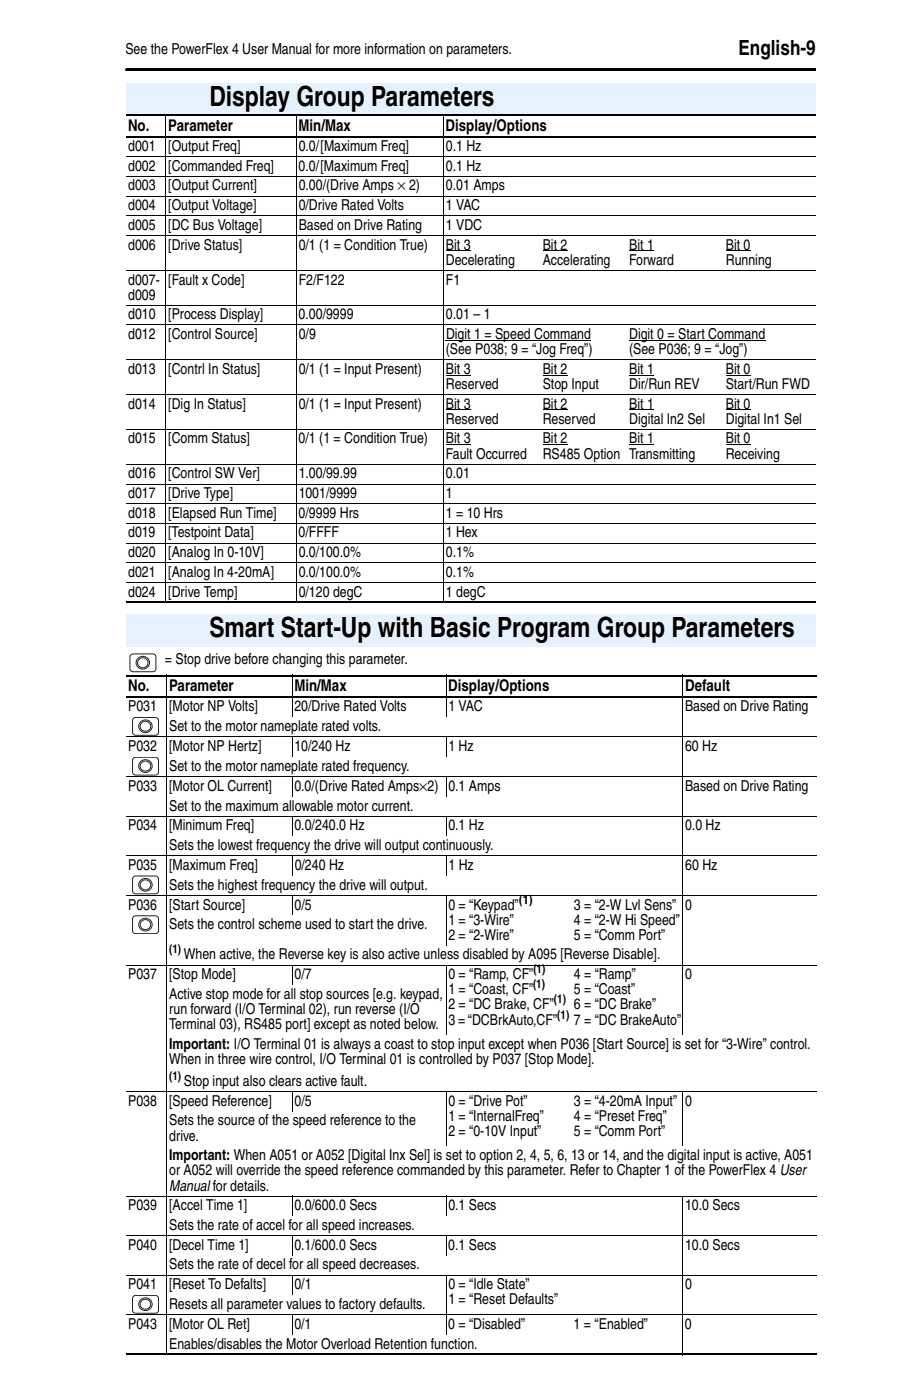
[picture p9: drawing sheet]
<svg xmlns="http://www.w3.org/2000/svg" width="137mm" height="213mm" viewBox="0 0 137 213" stroke-linecap="round" stroke-linejoin="round" font-family="sans-serif">
<defs><g id="words">
<g font-size="4.2">
<text x="31.8" y="16.1">Display Group Parameters</text>
<text x="31.8" y="96.8">Smart Start-Up with Basic Program Group Parameters</text>
</g>
<text font-size="3.2" x="112.2" y="8.3">English-9</text>
<g font-size="2.5">
<text x="19.5" y="19.9">No.</text>
<text x="25.5" y="19.9">Parameter</text>
<text x="45.3" y="19.9">Min/Max</text>
<text x="67.7" y="19.9">Display/Options</text>
<text x="19.5" y="105">No.</text>
<text x="25.7" y="105">Parameter</text>
<text x="44.7" y="105">Min/Max</text>
<text x="68.1" y="105">Display/Options</text>
<text x="104" y="105">Default</text>
</g>
<g font-size="2.3">
<text x="19" y="8.2">See the PowerFlex 4 User Manual for more information on parameters.</text>
<text x="19.5" y="22.9">d001</text>
<text x="25.5" y="22.9">[Output Freq]</text>
<text x="45.4" y="22.9">0.0/[Maximum Freq]</text>
<text x="67.7" y="22.9">0.1 Hz</text>
<text x="19.5" y="25.9">d002</text>
<text x="19.5" y="28.9">d003</text>
<text x="25.5" y="28.9">[Output Current]</text>
<text x="25.6" y="25.9">[Commanded Freq]</text>
<text x="45.4" y="25.9">0.0/[Maximum Freq]</text>
<text x="45.4" y="28.9">0.00/(Drive Amps × 2)</text>
<text x="67.7" y="25.9">0.1 Hz</text>
<text x="67.7" y="28.9">0.01 Amps</text>
<text x="19.5" y="31.9">d004</text>
<text x="19.5" y="34.9">d005</text>
<text x="25.5" y="31.9">[Output Voltage]</text>
<text x="25.6" y="34.9">[DC Bus Voltage]</text>
<text x="45.4" y="34.9">Based on Drive Rating</text>
<text x="45.4" y="31.9">0/Drive Rated Volts</text>
<text x="67.7" y="31.9">1 VAC</text>
<text x="67.7" y="34.9">1 VDC</text>
<text x="19.5" y="37.9">d006</text>
<text x="25.5" y="37.9">[Drive Status]</text>
<text x="45.4" y="37.9">0/1 (1 = Condition True)</text>
<text x="67.7" y="37.9">Bit 3</text>
<text x="67.7" y="40.2">Decelerating</text>
<text x="82.4" y="40.2">Accelerating</text>
<text x="82.4" y="37.9">Bit 2</text>
<text x="95.5" y="37.9">Bit 1</text>
<text x="95.5" y="40.2">Forward</text>
<text x="110.2" y="37.9">Bit 0</text>
<text x="110.2" y="40.2">Running</text>
<text x="19.5" y="43.2">d007-</text>
<text x="19.5" y="45.5">d009</text>
<text x="25.5" y="43.2">[Fault x Code]</text>
<text x="45.4" y="43.2">F2/F122</text>
<text x="67.7" y="43.2">F1</text>
<text x="19.5" y="48.5">d010</text>
<text x="19.5" y="51.5">d012</text>
<text x="25.5" y="48.5">[Process Display]</text>
<text x="25.5" y="51.5">[Control Source]</text>
<text x="45.4" y="48.5">0.00/9999</text>
<text x="45.4" y="51.5">0/9</text>
<text x="67.7" y="53.8">(See P038; 9 = “Jog Freq”)</text>
<text x="67.7" y="48.5">0.01 – 1</text>
<text x="67.7" y="51.5">Digit 1 = Speed Command</text>
<text x="95.5" y="53.8">(See P036; 9 = “Jog”)</text>
<text x="95.5" y="51.5">Digit 0 = Start Command</text>
<text x="19.5" y="56.8">d013</text>
<text x="25.5" y="56.8">[Contrl In Status]</text>
<text x="45.4" y="56.8">0/1 (1 = Input Present)</text>
<text x="67.7" y="56.8">Bit 3</text>
<text x="67.7" y="59.1">Reserved</text>
<text x="82.4" y="59.1">Stop Input</text>
<text x="82.4" y="56.8">Bit 2</text>
<text x="95.5" y="56.8">Bit 1</text>
<text x="95.6" y="59.1">Dir/Run REV</text>
<text x="110.2" y="59.1">Start/Run FWD</text>
<text x="110.2" y="56.8">Bit 0</text>
<text x="19.5" y="62.1">d014</text>
<text x="25.5" y="62.1">[Dig In Status]</text>
<text x="45.4" y="62.1">0/1 (1 = Input Present)</text>
<text x="67.7" y="62.1">Bit 3</text>
<text x="67.7" y="64.4">Reserved</text>
<text x="82.4" y="64.4">Reserved</text>
<text x="82.4" y="62.1">Bit 2</text>
<text x="95.5" y="64.4">Digital In2 Sel</text>
<text x="95.5" y="62.1">Bit 1</text>
<text x="110.2" y="62.1">Bit 0</text>
<text x="110.2" y="64.4">Digital In1 Sel</text>
<text x="19.5" y="67.4">d015</text>
<text x="25.5" y="67.4">[Comm Status]</text>
<text x="45.3" y="67.4">0/1 (1 = Condition True)</text>
<text x="67.7" y="67.4">Bit 3</text>
<text x="67.7" y="69.7">Fault Occurred</text>
<text x="82.4" y="67.4">Bit 2</text>
<text x="82.4" y="69.7">RS485 Option Transmitting</text>
<text x="95.5" y="67.4">Bit 1</text>
<text x="110.2" y="69.7">Receiving</text>
<text x="110.2" y="67.4">Bit 0</text>
<text x="19.5" y="72.7">d016</text>
<text x="19.5" y="75.7">d017</text>
<text x="25.5" y="72.7">[Control SW Ver]</text>
<text x="25.5" y="75.7">[Drive Type]</text>
<text x="45.4" y="75.7">1001/9999</text>
<text x="45.4" y="72.7">1.00/99.99</text>
<text x="67.7" y="72.7">0.01</text>
<text x="67.7" y="75.7">1</text>
<text x="19.5" y="78.7">d018</text>
<text x="19.5" y="81.7">d019</text>
<text x="25.5" y="81.7">[Testpoint Data]</text>
<text x="25.6" y="78.7">[Elapsed Run Time]</text>
<text x="45.3" y="81.7">0/FFFF</text>
<text x="45.4" y="78.7">0/9999 Hrs</text>
<text x="67.7" y="81.7">1 Hex</text>
<text x="67.7" y="78.7">1 = 10 Hrs</text>
<text x="19.5" y="84.7">d020</text>
<text x="19.5" y="87.7">d021</text>
<text x="25.5" y="87.7">[Analog In 4-20mA]</text>
<text x="25.5" y="84.7">[Analog In 0-10V]</text>
<text x="45.4" y="84.7">0.0/100.0%</text>
<text x="45.4" y="87.7">0.0/100.0%</text>
<text x="67.7" y="84.7">0.1%</text>
<text x="67.7" y="87.7">0.1%</text>
<text x="19.5" y="90.7">d024</text>
<text x="25.5" y="90.7">[Drive Temp]</text>
<text x="45.4" y="90.7">0/120 degC</text>
<text x="67.7" y="90.7">1 degC</text>
<text x="25" y="100.8">= Stop drive before changing this parameter.</text>
<text x="19.5" y="108.1">P031</text>
<text x="25.7" y="108.1">[Motor NP Volts]</text>
<text x="25.7" y="111.1">Set to the motor nameplate rated volts.</text>
<text x="44.7" y="108.1">20/Drive Rated Volts</text>
<text x="68.1" y="108.1">1 VAC</text>
<text x="104" y="108.1">Based on Drive Rating</text>
<text x="19.5" y="114.1">P032</text>
<text x="25.7" y="117.1">Set to the motor nameplate rated frequency.</text>
<text x="25.7" y="114.1">[Motor NP Hertz]</text>
<text x="44.7" y="114.1">10/240 Hz</text>
<text x="68.1" y="114.1">1 Hz</text>
<text x="104" y="114.1">60 Hz</text>
<text x="19.5" y="120.2">P033</text>
<text x="25.7" y="123.2">Set to the maximum allowable motor current.</text>
<text x="25.7" y="120.2">[Motor OL Current]</text>
<text x="44.7" y="120.2">0.0/(Drive Rated Amps×2) 0.1 Amps</text>
<text x="104" y="120.2">Based on Drive Rating</text>
<text x="19.5" y="126.2">P034</text>
<text x="25.7" y="129.2">Sets the lowest frequency the drive will output continuously.</text>
<text x="25.7" y="126.2">[Minimum Freq]</text>
<text x="44.7" y="126.2">0.0/240.0 Hz</text>
<text x="68.1" y="126.2">0.1 Hz</text>
<text x="104" y="126.2">0.0 Hz</text>
<text x="19.5" y="132.2">P035</text>
<text x="25.7" y="135.2">Sets the highest frequency the drive will output.</text>
<text x="25.7" y="132.2">[Maximum Freq]</text>
<text x="44.7" y="132.2">0/240 Hz</text>
<text x="68.1" y="132.2">1 Hz</text>
<text x="104.1" y="132.2">60 Hz</text>
<text x="19.5" y="138.2">P036</text>
<text x="25.7" y="141.2">Sets the control scheme used to start the drive.</text>
<text x="25.7" y="138.2">[Start Source]</text>
<text x="44.7" y="138.2">0/5</text>
<text x="68.1" y="140.5">1 = “3-Wire”</text>
<text x="68.1" y="142.8">2 = “2-Wire”</text>
<text x="68.1" y="138.2">0 = “Keypad”</text>
<text x="87.1" y="138.2">3 = “2-W Lvl Sens”</text>
<text x="87.1" y="140.5">4 = “2-W Hi Speed”</text>
<text x="87.1" y="142.8">5 = “Comm Port”</text>
<text x="104" y="138.2">0</text>
<text x="19.5" y="148.8">P037</text>
<text x="25.7" y="148.8">[Stop Mode]</text>
<text x="27.9" y="145.8">When active, the Reverse key is also active unless disabled by A095 [Reverse Disable].</text>
<text x="44.7" y="148.8">0/7</text>
<text x="68.1" y="148.8">0 = “Ramp, CF”</text>
<text x="87.1" y="148.8">4 = “Ramp”</text>
<text x="104" y="148.8">0</text>
<text x="25.7" y="151.8">Active stop mode for all stop sources [e.g. keypad,</text>
<text x="25.7" y="154.1">run forward (I/O Terminal 02), run reverse (I/O</text>
<text x="68.1" y="151.1">1 = “Coast, CF”</text>
<text x="68.1" y="153.4">2 = “DC Brake, CF”</text>
<text x="68.1" y="155.7">3 = “DCBrkAuto,CF”</text>
<text x="87.1" y="151.1">5 = “Coast”</text>
<text x="87.1" y="153.4">6 = “DC Brake”</text>
<text x="87.1" y="155.7">7 = “DC BrakeAuto”</text>
<text x="25.7" y="156.4">Terminal 03), RS485 port] except as noted below.</text>
<text x="25.7" y="159.4">Important: I/O Terminal 01 is always a coast to stop input except when P036 [Start Source] is set for “3-Wire” control.</text>
<text x="25.7" y="161.7">When in three wire control, I/O Terminal 01 is controlled by P037 [Stop Mode].</text>
<text x="27.9" y="165">Stop input also clears active fault.</text>
<text x="19.5" y="168">P038</text>
<text x="25.7" y="171">Sets the source of the speed reference to the</text>
<text x="25.7" y="173.3">drive.</text>
<text x="25.7" y="168">[Speed Reference]</text>
<text x="44.7" y="168">0/5</text>
<text x="68.1" y="170.3">1 = “InternalFreq”</text>
<text x="68.1" y="172.6">2 = “0-10V Input”</text>
<text x="68.1" y="168">0 = “Drive Pot”</text>
<text x="87.1" y="168">3 = “4-20mA Input”</text>
<text x="87.1" y="170.3">4 = “Preset Freq”</text>
<text x="87.1" y="172.6">5 = “Comm Port”</text>
<text x="104" y="168">0</text>
<text x="25.7" y="176.3">Important: When A051 or A052 [Digital Inx Sel] is set to option 2, 4, 5, 6, 13 or 14, and the digital input is active, A051</text>
<text x="25.7" y="178.6">or A052 will override the speed reference commanded by this parameter. Refer to Chapter 1 of the PowerFlex 4 User</text>
<text x="19.5" y="183.9">P039</text>
<text x="25.7" y="180.9">Manualfor details.</text>
<text x="25.7" y="183.9">[Accel Time 1]</text>
<text x="44.7" y="183.9">0.0/600.0 Secs</text>
<text x="68.1" y="183.9">0.1 Secs</text>
<text x="104" y="183.9">10.0 Secs</text>
<text x="19.5" y="189.9">P040</text>
<text x="25.7" y="186.9">Sets the rate of accel for all speed increases.</text>
<text x="25.7" y="189.9">[Decel Time 1]</text>
<text x="44.7" y="189.9">0.1/600.0 Secs</text>
<text x="68.1" y="189.9">0.1 Secs</text>
<text x="104" y="189.9">10.0 Secs</text>
<text x="19.5" y="195.9">P041</text>
<text x="25.7" y="192.9">Sets the rate of decel for all speed decreases.</text>
<text x="25.7" y="195.9">[Reset To Defalts]</text>
<text x="44.7" y="195.9">0/1</text>
<text x="68.1" y="195.9">0 = “Idle State”</text>
<text x="104" y="195.9">0</text>
<text x="19.5" y="201.9">P043</text>
<text x="25.7" y="201.9">[Motor OL Ret]</text>
<text x="25.7" y="198.9">Resets all parameter values to factory defaults.</text>
<text x="44.7" y="201.9">0/1</text>
<text x="68.1" y="201.9">0 = “Disabled”</text>
<text x="68.1" y="198.2">1 = “Reset Defaults”</text>
<text x="87.1" y="201.9">1 = “Enabled”</text>
<text x="104" y="201.9">0</text>
<text x="25.7" y="204.9">Enables/disables the Motor Overload Retention function.</text>
</g>
<g font-size="1.8">
<text x="78.8" y="137.3">(1)</text>
<text x="25.7" y="144.9">(1)</text>
<text x="81" y="147.9">(1)</text>
<text x="81" y="150.2">(1)</text>
<text x="84.1" y="152.5">(1)</text>
<text x="84.6" y="154.8">(1)</text>
<text x="25.7" y="164.1">(1)</text>
</g>
</g></defs>
<path d="M19.1 10.4v.4z" fill="#000"/>
<path d="M19.1 10.6h104.8" fill="none" stroke="#000" stroke-width=".36"/>
<path d="M19.1 12.6h104.7v4.9h-104.7z" fill="#e6f1ff"/>
<g fill="none" stroke="#000" stroke-width=".15">
<path d="M25.2 17.4v74.3M45 17.4v74.3M67.4 17.4v74.3M19.1 23.8h104.8M19.1 26.8h104.8M19.1 29.8h104.8M19.1 32.8h104.8M19.1 35.8h104.8M67.7 38.1h3.8M82.4 38.1h3.8M95.5 38.1h3.8M110.2 38.1h3.8"/>
<path d="M19.1 41.1h104.8M19.1 46.4h104.8M19.1 49.4h104.8M19.1 54.7h104.8M19.1 60h104.8M67.7 51.7h22.1M67.7 57h3.8M82.4 57h3.8M95.5 51.7h20.7M95.5 57h3.8M110.2 57h3.8M19.1 65.2h104.8"/>
<path d="M19.1 70.5h104.8M19.1 73.5h104.8M19.1 76.5h104.8M19.1 79.5h104.8M67.7 62.3h3.8M67.7 67.6h3.8M82.4 62.3h3.8M82.4 67.6h3.8M95.5 62.3h3.8M95.5 67.6h3.8M110.2 62.3h3.8M110.2 67.6h3.8"/>
<path d="M19.1 82.5h104.8M19.1 85.5h104.8M19.1 88.5h104.8"/>
</g>
<path d="M19.1 17.5h104.8M19.1 20.8h104.8M19.1 91.5h104.8" fill="none" stroke="#000" stroke-width=".28"/>
<path d="M19.1 93.3h104.7v4.9h-104.7z" fill="#e6f1ff"/>
<g fill="none" stroke="#000" stroke-width=".15">
<path d="M19.1 112h104.9M19.1 118h104.9M25.3 102.5v103.4M44.4 102.5v6.4M44.4 111.9v3.1M44.4 118v3M67.7 102.5v6.4M67.7 111.9v3.1M67.7 118v3M103.7 102.5v54.7M19.1 124h104.9M19.1 130h104.9"/>
<path d="M19.1 136.1h104.9M44.4 124v3M44.4 130v3M44.4 136v3.1M67.7 124v3M67.7 130v3M67.7 136v7.6M19.1 146.7h104.9M44.4 146.6v3M67.7 146.6v10.6M19.1 165.9h104.9M44.4 165.8v3.1"/>
<path d="M67.7 165.8v8.4M103.7 165.8v8.4M19.1 181.7h104.9M19.1 187.7h104.9M19.1 193.7h104.9M19.1 199.8h104.9M44.4 181.7v3.1M44.4 187.7v3M44.4 193.7v3M44.4 199.7v3.1M67.7 181.7v3.1M67.7 187.7v3"/>
<path d="M67.7 193.7v9.1M103.7 181.7v24.2"/>
</g>
<path d="M19.1 102.7h104.9M19.1 105.9h104.9M19.1 205.8h104.9" fill="none" stroke="#000" stroke-width=".28"/>
<path d="M19.7 99.3h4v2.8h-4z" fill="#fff"/>
<g fill="none" stroke="#231f20" stroke-width=".15">
<path d="M19.8 99.6l.4-.2h3.2l.3 .4-.1 2-.4 .3-3.2-.1-.3-.4z"/>
<circle cx="21.7" cy="100.7" r="1"/>
<circle cx="21.7" cy="100.7" r=".79"/>
</g>
<path d="M20.1 109h4v2.8h-4z" fill="#fff"/>
<g fill="none" stroke="#231f20" stroke-width=".15">
<path d="M20.2 109.2l.4-.2 3.2 .1 .3 .4-.1 2-.4 .2h-3.2l-.3-.4z"/>
<circle cx="22.1" cy="110.3" r="1"/>
<circle cx="22.1" cy="110.4" r=".79"/>
</g>
<path d="M20.1 115h4v2.8h-4z" fill="#fff"/>
<g fill="none" stroke="#231f20" stroke-width=".15">
<path d="M20.2 115.3l.4-.2h3.2l.3 .4-.1 2-.4 .3-3.2-.1-.3-.4z"/>
<circle cx="22.1" cy="116.4" r="1"/>
<circle cx="22.1" cy="116.4" r=".79"/>
</g>
<path d="M20.1 133.1h4v2.8h-4z" fill="#fff"/>
<g fill="none" stroke="#231f20" stroke-width=".15">
<path d="M20.2 133.3l.4-.2 3.2 .1 .3 .4-.1 2-.4 .2h-3.2l-.3-.4z"/>
<circle cx="22.1" cy="134.4" r="1"/>
<circle cx="22.1" cy="134.5" r=".79"/>
</g>
<path d="M20.1 139.1h4v2.8h-4z" fill="#fff"/>
<g fill="none" stroke="#231f20" stroke-width=".15">
<path d="M20.2 139.4l.4-.2h3.2l.3 .4-.1 2-.4 .3-3.2-.1-.3-.4z"/>
<circle cx="22.1" cy="140.5" r="1"/>
<circle cx="22.1" cy="140.5" r=".79"/>
</g>
<path d="M20.1 196.8h4v2.8h-4z" fill="#fff"/>
<g fill="none" stroke="#231f20" stroke-width=".15">
<path d="M20.2 197.1l.4-.3 3.2 .1 .3 .4-.1 2-.4 .2h-3.2l-.3-.4z"/>
<circle cx="22.1" cy="198.2" r="1"/>
<circle cx="22.1" cy="198.2" r=".79"/>
</g>
<use href="#words"/>
</svg>
